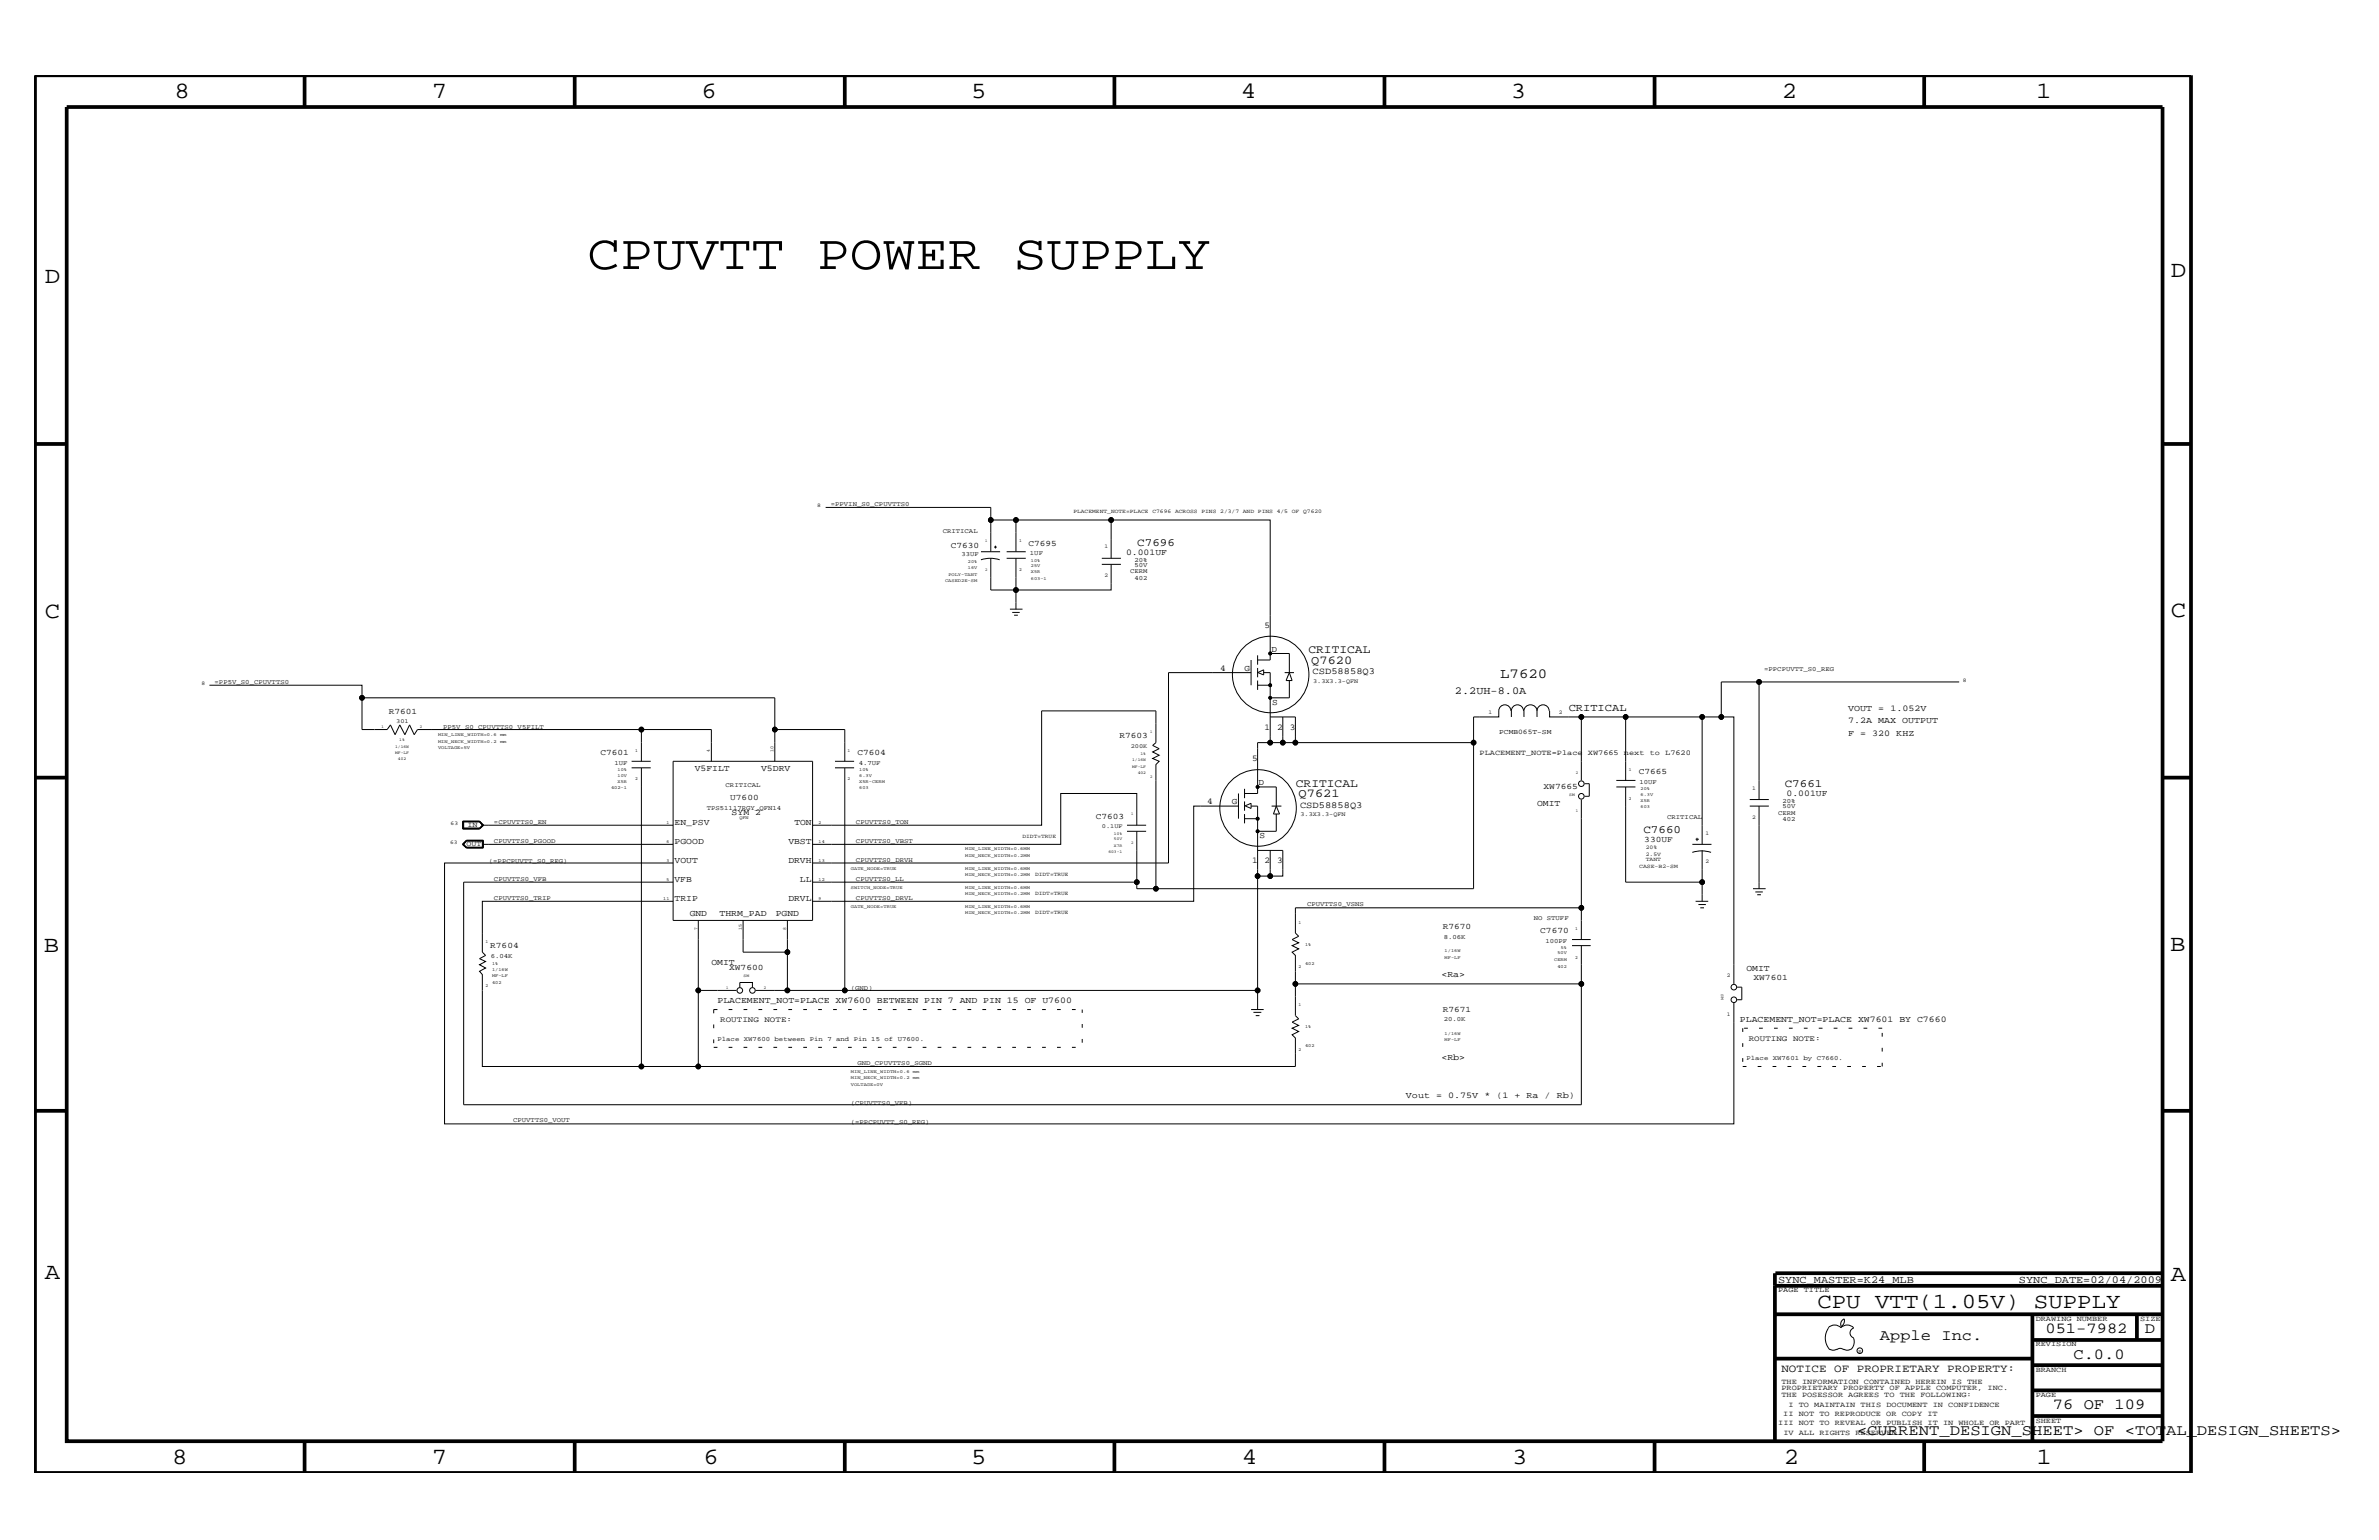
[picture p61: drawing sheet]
<svg xmlns="http://www.w3.org/2000/svg" width="432mm" height="279mm" viewBox="0 0 432 279" stroke-linecap="round" stroke-linejoin="round" font-family="sans-serif">
<defs><g id="words">
<text font-size="9" x="106.6" y="48.8">CPUVTT POWER SUPPLY</text>
<g font-size="4.2">
<text x="31.7" y="17.8">8</text>
<text x="78.4" y="17.8">7</text>
<text x="127.3" y="17.8">6</text>
<text x="176.3" y="17.8">5</text>
<text x="225.2" y="17.8">4</text>
<text x="274.2" y="17.8">3</text>
<text x="323.4" y="17.8">2</text>
<text x="369.6" y="17.8">1</text>
<text x="8.1" y="51.3">D</text>
<text x="394" y="50.3">D</text>
<text x="8.1" y="112.1">C</text>
<text x="394" y="111.9">C</text>
<text x="8" y="172.7">B</text>
<text x="393.9" y="172.5">B</text>
<text x="8.1" y="232">A</text>
<text x="394" y="232.4">A</text>
<text x="31.2" y="265.6">8</text>
<text x="78.4" y="265.6">7</text>
<text x="127.7" y="265.6">6</text>
<text x="176.3" y="265.6">5</text>
<text x="225.4" y="265.6">4</text>
<text x="274.5" y="265.6">3</text>
<text x="323.8" y="265.6">2</text>
<text x="369.7" y="265.6">1</text>
</g>
<text font-size="3.9" x="329.9" y="237.3">CPU VTT(1.05V) SUPPLY</text>
<g font-size="2.8">
<text x="341.2" y="243.1">Apple Inc.</text>
<text x="371.3" y="241.9">051-7982</text>
<text x="389.3" y="241.9">D</text>
<text x="376.3" y="246.5">C.0.0</text>
<text x="372.6" y="255.7">76 OF 109</text>
<text x="337.1" y="260.4">&lt;CURRENT_DESIGN_SHEET&gt; OF &lt;TOTAL_DESIGN_SHEETS&gt;</text>
</g>
<text font-size="2.5" x="272.3" y="123">L7620</text>
<g font-size="2.2">
<text x="238" y="120.4">Q7620</text>
<text x="235.7" y="144.6">Q7621</text>
</g>
<g font-size="2.1">
<text x="237.5" y="118.6">CRITICAL</text>
<text x="235.2" y="142.8">CRITICAL</text>
</g>
<g font-size="2">
<text x="206.4" y="99">C7696</text>
<text x="323.9" y="142.8">C7661</text>
<text x="298.3" y="151.2">C7660</text>
<text x="323.3" y="248.9">NOTICE OF PROPRIETARY PROPERTY:</text>
</g>
<g font-size="1.9">
<text x="264.1" y="125.8">2.2UH-8.0A</text>
<text x="284.7" y="129">CRITICAL</text>
<text x="322.7" y="232.7">SYNC_MASTER=K24_MLB</text>
<text x="366.4" y="232.7">SYNC_DATE=02/04/2009</text>
</g>
<g font-size="1.7">
<text x="238.3" y="122.4">CSD58858Q3</text>
<text x="236" y="146.6">CSD58858Q3</text>
</g>
<g font-size="1.6">
<text x="204.4" y="100.7">0.001UF</text>
<text x="229.5" y="114">5</text>
<text x="230.8" y="118.2">D</text>
<text x="221.5" y="121.7">4</text>
<text x="225.9" y="121.7">G</text>
<text x="230.9" y="127.9">S</text>
<text x="335.4" y="129">VOUT = 1.052V</text>
<text x="335.4" y="131.3">7.2A MAX OUTPUT</text>
<text x="229.5" y="132.4">1</text>
<text x="231.8" y="132.4">2</text>
<text x="234.1" y="132.4">3</text>
<text x="335.4" y="133.5">F = 320 KHZ</text>
<text x="126.1" y="139.9">V5FILT</text>
<text x="138.1" y="139.9">V5DRV</text>
<text x="227.2" y="138.1">5</text>
<text x="228.4" y="142.4">D</text>
<text x="122.4" y="149.7">EN_PSV</text>
<text x="132.8" y="147.9">SYM 2</text>
<text x="144.2" y="149.7">TON</text>
<text x="219.1" y="145.9">4</text>
<text x="223.6" y="145.9">G</text>
<text x="279" y="146.2">OMIT</text>
<text x="324.3" y="144.5">0.001UF</text>
<text x="122.4" y="153.2">PGOOD</text>
<text x="143.1" y="153.2">VBST</text>
<text x="228.6" y="152.1">S</text>
<text x="122.4" y="156.6">VOUT</text>
<text x="122.4" y="160">VFB</text>
<text x="143.1" y="156.6">DRVH</text>
<text x="145.2" y="160">LL</text>
<text x="227.2" y="156.6">1</text>
<text x="229.5" y="156.6">2</text>
<text x="231.8" y="156.6">3</text>
<text x="122.4" y="163.5">TRIP</text>
<text x="125.2" y="166.1">GND</text>
<text x="130.6" y="166.1">THRM_PAD</text>
<text x="140.8" y="166.1">PGND</text>
<text x="143.1" y="163.5">DRVL</text>
<text x="129.1" y="175">OMIT</text>
<text x="261.6" y="177.3">&lt;Ra&gt;</text>
<text x="317" y="176.2">OMIT</text>
<text x="130.2" y="182">PLACEMENT_NOT=PLACE XW7600 BETWEEN PIN 7 AND PIN 15 OF U7600</text>
<text x="315.8" y="185.4">PLACEMENT_NOT=PLACE XW7601 BY C7660</text>
<text x="261.6" y="192.3">&lt;Rb&gt;</text>
<text x="255.2" y="199.2">Vout = 0.75V * (1 + Ra / Rb)</text>
</g>
<g font-size="1.5">
<text x="172.6" y="99.3">C7630</text>
<text x="186.7" y="99">C7695</text>
<text x="70.6" y="129.5">R7601</text>
<text x="109" y="137">C7601</text>
<text x="155.6" y="137">C7604</text>
<text x="203.2" y="134">R7603</text>
<text x="280.2" y="143.2">XW7665</text>
<text x="297.4" y="140.5">C7665</text>
<text x="132.5" y="145.1">U7600</text>
<text x="198.9" y="148.5">C7603</text>
<text x="298.4" y="152.8">330UF</text>
<text x="89" y="172.1">R7604</text>
<text x="261.9" y="168.6">R7670</text>
<text x="279.6" y="169.3">C7670</text>
<text x="132.3" y="176.1">XW7600</text>
<text x="318.3" y="177.8">XW7601</text>
<text x="261.9" y="183.6">R7671</text>
</g>
<g font-size="1.4">
<text x="268.6" y="137">PLACEMENT_NOTE=Place XW7665 next to L7620</text>
<text x="84.7" y="153.5">OUT</text>
<text x="84.8" y="150.1">IN</text>
<text x="130.7" y="185.4">ROUTING NOTE:</text>
<text x="317.4" y="188.9">ROUTING NOTE:</text>
<text x="322.7" y="234.4">PAGE TITLE</text>
<text x="369.5" y="239.6">DRAWING NUMBER</text>
<text x="388.5" y="239.6">SIZE</text>
<text x="369.5" y="244.2">REVISION</text>
<text x="323.3" y="251.1">THE INFORMATION CONTAINED HEREIN IS THE</text>
<text x="369.5" y="248.9">BRANCH</text>
<text x="323.3" y="253.4">THE POSESSOR AGREES TO THE FOLLOWING:</text>
<text x="323.3" y="252.3">PROPRIETARY PROPERTY OF APPLE COMPUTER, INC.</text>
<text x="323.7" y="256.9">II NOT TO REPRODUCE OR COPY IT</text>
<text x="324.6" y="255.2">I TO MAINTAIN THIS DOCUMENT IN CONFIDENCE</text>
<text x="369.5" y="253.4">PAGE</text>
<text x="322.7" y="258.6">III NOT TO REVEAL OR PUBLISH IT IN WHOLE OR PART</text>
<text x="323.7" y="260.4">IV ALL RIGHTS RESERVED</text>
<text x="369.5" y="258.1">SHEET</text>
</g>
<text font-size="1.3" x="272.1" y="133.1">PCMB065T-SM</text>
<g font-size="1.2">
<text x="150.8" y="91.8">=PPVIN_S0_CPUVTTS0</text>
<text x="171.1" y="96.6">CRITICAL</text>
<text x="174.5" y="101">33UF</text>
<text x="186.9" y="100.7">1UF</text>
<text x="205.9" y="101.9">20%</text>
<text x="205.1" y="104">CERM</text>
<text x="205.9" y="102.9">50V</text>
<text x="205.9" y="105.2">402</text>
<text x="38.9" y="124.1">=PP5V_S0_CPUVTTS0</text>
<text x="320.2" y="121.8">=PPCPUVTT_S0_REG</text>
<text x="80.4" y="132.2">PP5V_S0_CPUVTTS0_V5FILT</text>
<text x="111.5" y="138.7">1UF</text>
<text x="131.7" y="142.8">CRITICAL</text>
<text x="155.9" y="138.7">4.7UF</text>
<text x="297.6" y="142.2">10UF</text>
<text x="89.7" y="149.5">=CPUVTTS0_EN</text>
<text x="128.3" y="146.9">TPS51117RGY_QFN14</text>
<text x="155.4" y="149.5">CPUVTTS0_TON</text>
<text x="302.6" y="148.5">CRITICAL</text>
<text x="322.7" y="147.9">CERM</text>
<text x="323.5" y="149">402</text>
<text x="323.5" y="145.7">20%</text>
<text x="323.5" y="146.7">50V</text>
<text x="89.7" y="152.9">CPUVTTS0_PGOOD</text>
<text x="155.4" y="152.9">CPUVTTS0_VBST</text>
<text x="88.7" y="156.6">(=PPCPUVTT_S0_REG)</text>
<text x="89.7" y="159.8">CPUVTTS0_VFB</text>
<text x="155.4" y="159.8">CPUVTTS0_LL</text>
<text x="155.4" y="156.4">CPUVTTS0_DRVH</text>
<text x="89.7" y="163.3">CPUVTTS0_TRIP</text>
<text x="155.4" y="163.3">CPUVTTS0_DRVL</text>
<text x="237.2" y="164.5">CPUVTTS0_VSNS</text>
<text x="278.4" y="167">NO STUFF</text>
<text x="89.1" y="173.8">6.04K</text>
<text x="262" y="170.3">8.06K</text>
<text x="280.5" y="171.1">100PF</text>
<text x="154.4" y="179.7">(GND)</text>
<text x="262" y="185.3">20.0K</text>
<text x="130.2" y="188.9">Place XW7600 between Pin 7 and Pin 15 of U7600.</text>
<text x="155.6" y="193.2">GND_CPUVTTS0_SGND</text>
<text x="317" y="192.3">Place XW7601 by C7660.</text>
<text x="93.1" y="203.7">CPUVTTS0_VOUT</text>
<text x="154.4" y="203.9">(=PPCPUVTT_S0_REG)</text>
<text x="154.4" y="200.4">(CPUVTTS0_VFB)</text>
</g>
<g font-size="1.1">
<text x="238.3" y="123.9">3.3X3.3-QFN</text>
<text x="71.9" y="131.1">301</text>
<text x="205.2" y="135.7">200K</text>
<text x="236.1" y="148.1">3.3X3.3-QFN</text>
<text x="200" y="150.2">0.1UF</text>
</g>
<g font-size="1">
<text x="148.3" y="92.1">8</text>
<text x="194.8" y="93.2">PLACEMENT_NOTE=PLACE C7696 ACROSS PINS 2/3/7 AND PINS 4/5 OF Q7620</text>
<text x="200.5" y="99.5">1</text>
<text x="200.5" y="104.8">2</text>
<text x="36.6" y="124.3">8</text>
<text x="356.3" y="123.7">8</text>
<text x="270.2" y="129.5">1</text>
<text x="283" y="129.5">2</text>
<text x="318" y="143.4">1</text>
<text x="81.8" y="149.7">63</text>
<text x="318" y="148.5">2</text>
<text x="81.7" y="153.2">63</text>
<text x="185.6" y="152">DIDT=TRUE</text>
<text x="298.7" y="155.2">2.5V</text>
<text x="298.7" y="154">20%</text>
<text x="309.5" y="151.4">1</text>
<text x="187.9" y="158.9">DIDT=TRUE</text>
<text x="297.5" y="157.4">CASE-B2-SM</text>
<text x="298.7" y="156.2">TANT</text>
<text x="309.5" y="156.6">2</text>
<text x="187.9" y="162.3">DIDT=TRUE</text>
<text x="187.9" y="165.8">DIDT=TRUE</text>
<text x="313.4" y="177.3">2</text>
<text x="313.4" y="184.3">1</text>
</g>
<text font-size=".9" x="337.3" y="245.4">R</text>
<g font-size=".8">
<text x="178.8" y="98.4">1</text>
<text x="185" y="98.4">1</text>
<text x="187.1" y="101.9">10%</text>
<text x="171.5" y="105.5">CASED2E-SM</text>
<text x="172.1" y="104.4">POLY-TANT</text>
<text x="175.7" y="102.2">20%</text>
<text x="175.7" y="103.3">16V</text>
<text x="178.8" y="103.6">2</text>
<text x="185" y="103.6">2</text>
<text x="187.1" y="104">X5R</text>
<text x="187.1" y="102.9">25V</text>
<text x="187.1" y="105.2">603-1</text>
<text x="69.3" y="132">1</text>
<text x="71.7" y="136.8">MF-LF</text>
<text x="71.7" y="135.7">1/16W</text>
<text x="72.2" y="138">402</text>
<text x="72.5" y="134.5">1%</text>
<text x="76.2" y="132">2</text>
<text x="79.5" y="133.5">MIN_LINE_WIDTH=0.6</text>
<text x="79.5" y="135.8">VOLTAGE=5V</text>
<text x="79.5" y="134.7">MIN_NECK_WIDTH=0.2</text>
<text x="90.8" y="133.5">mm</text>
<text x="90.8" y="134.7">mm</text>
<text x="115.3" y="136.4">1</text>
<text x="128.9" y="136.4" transform="rotate(-90 128.9 136.4)">4</text>
<text x="140.4" y="136.4" transform="rotate(-90 140.4 136.4)">10</text>
<text x="153.8" y="136.4">1</text>
<text x="207" y="137">1%</text>
<text x="208.8" y="133">1</text>
<text x="110.9" y="143.2">402-1</text>
<text x="112.1" y="140.9">10V</text>
<text x="112.1" y="142.1">X5R</text>
<text x="112.1" y="139.9">10%</text>
<text x="115.3" y="141.6">2</text>
<text x="153.8" y="141.6">2</text>
<text x="156" y="139.9">10%</text>
<text x="156" y="142.1">X5R-CERM</text>
<text x="156" y="143.2">603</text>
<text x="156" y="140.9">6.3V</text>
<text x="205.5" y="138.1">1/16W</text>
<text x="205.5" y="139.3">MF-LF</text>
<text x="206.5" y="140.5">402</text>
<text x="208.8" y="141.1">2</text>
<text x="286" y="140.5">2</text>
<text x="295.7" y="139.9">1</text>
<text x="297.8" y="143.4">20%</text>
<text x="121" y="149.5">1</text>
<text x="134.2" y="148.5">QFN</text>
<text x="148.6" y="149.5">2</text>
<text x="205.3" y="147.9">1</text>
<text x="284.8" y="144.5">SM</text>
<text x="286" y="147.3">1</text>
<text x="295.7" y="145.1">2</text>
<text x="297.8" y="145.6">X5R</text>
<text x="297.8" y="144.4">6.3V</text>
<text x="297.8" y="146.7">603</text>
<text x="121" y="152.9">6</text>
<text x="148.6" y="152.9">14</text>
<text x="175.2" y="155.5">MIN_NECK_WIDTH=0.2MM</text>
<text x="175.2" y="154.3">MIN_LINE_WIDTH=0.6MM</text>
<text x="201.2" y="154.8">603-1</text>
<text x="202.2" y="151.4">10%</text>
<text x="202.2" y="153.6">X7R</text>
<text x="202.2" y="152.4">50V</text>
<text x="205.3" y="153.2">2</text>
<text x="121" y="159.8">5</text>
<text x="121" y="156.4">3</text>
<text x="148.6" y="156.4">13</text>
<text x="148.6" y="159.8">12</text>
<text x="154.4" y="161.2">SWITCH_NODE=TRUE</text>
<text x="154.4" y="157.8">GATE_NODE=TRUE</text>
<text x="175.2" y="161.2">MIN_LINE_WIDTH=0.6MM</text>
<text x="175.2" y="157.8">MIN_LINE_WIDTH=0.6MM</text>
<text x="175.2" y="158.9">MIN_NECK_WIDTH=0.2MM</text>
<text x="120.4" y="163.3">11</text>
<text x="148.6" y="163.3">9</text>
<text x="154.4" y="164.7">GATE_NODE=TRUE</text>
<text x="175.2" y="162.3">MIN_NECK_WIDTH=0.2MM</text>
<text x="175.2" y="164.7">MIN_LINE_WIDTH=0.6MM</text>
<text x="175.2" y="165.8">MIN_NECK_WIDTH=0.2MM</text>
<text x="235.7" y="167.6">1</text>
<text x="88.1" y="171.1">1</text>
<text x="126.6" y="168.7" transform="rotate(-90 126.6 168.7)">7</text>
<text x="134.6" y="168.7" transform="rotate(-90 134.6 168.7)">15</text>
<text x="142.7" y="168.7" transform="rotate(-90 142.7 168.7)">8</text>
<text x="236.9" y="171.6">1%</text>
<text x="262.2" y="173.9">MF-LF</text>
<text x="262.2" y="172.7">1/16W</text>
<text x="282.7" y="173.2">50V</text>
<text x="283.3" y="172.2">5%</text>
<text x="285.9" y="168.7">1</text>
<text x="285.9" y="173.9">2</text>
<text x="88.1" y="179.1">2</text>
<text x="89.3" y="175">1%</text>
<text x="89.3" y="178.5">402</text>
<text x="89.3" y="177.3">MF-LF</text>
<text x="89.3" y="176.2">1/16W</text>
<text x="131.8" y="179.4">1</text>
<text x="135" y="177.3">SM</text>
<text x="138.6" y="179.4">2</text>
<text x="235.7" y="175.6">2</text>
<text x="236.9" y="175">402</text>
<text x="282.1" y="174.4">CERM</text>
<text x="282.7" y="175.5">402</text>
<text x="235.7" y="182.6">1</text>
<text x="312.4" y="180.4" transform="rotate(90 312.4 180.4)">SM</text>
<text x="235.7" y="190.6">2</text>
<text x="236.9" y="186.5">1%</text>
<text x="236.9" y="190">402</text>
<text x="262.2" y="187.7">1/16W</text>
<text x="262.2" y="188.9">MF-LF</text>
<text x="154.4" y="197">VOLTAGE=0V</text>
<text x="154.4" y="195.8">MIN_NECK_WIDTH=0.2</text>
<text x="154.4" y="194.7">MIN_LINE_WIDTH=0.6</text>
<text x="165.7" y="195.8">mm</text>
<text x="165.7" y="194.7">mm</text>
</g>
</g></defs>
<g fill="none" stroke="#000" stroke-width=".18">
<path d="M149.9 92.1h29.9v2.2h4.6v5.8M179.8 94.3v5.8M180.4 99.3h.5M180.7 99v.5M184.4 94.3h17.3v7M201.7 94.3h28.8v25.4h-2.2M178 101.6a5.5 5.5 0 0 1 3.4 0M178.1 100.1h3.4M179.8 101.3v5.7h21.9v-4.6M182.7 101.3h3.5M182.7 100.1h3.5M183.3 110.5h2.3"/>
<path d="M183.7 111.1h1.4M184.1 111.6h.6M184.4 101.3v9.2M200 101.3h3.5M200 102.4h3.5M227.1 119.7v4.6M228.3 118.9v1.7M230.5 118.6h3.5v3.4M38 124.3h27.7v2.3h74.9v5.8M65.7 126.6v5.8h4.6l.6-.9 .8 1.8 .9-1.8 .9 1.8 .8-1.8 .9 1.8 .6-.9h40.6v5.7M114.6 139.3h3.5M114.6 138.1h3.5"/>
<path d="M116.4 139.3v54.2h-28.9v-16.7l-.5-.6 1.1-.6-1.1-.6 1.1-.6-1.1-.5 1.1-.6-.6-.6v-9.2h34.7M116.4 132.4h12.7v5.7M122.2 138.1h25.3v28.9h-25.3zM140.6 138.1v-5.7h12.7v5.7M151.6 139.3h3.4M151.6 138.1h3.4M153.3 139.3v40.4h75v-33.5h-1.2M227.1 122h-15v34.6h-64.6M228.3 121.2v1.7M228.3 123.5v1.7M228.3 122l1.1-.5v1l-1.1-.5M228.3 124.3h2.2"/>
<path d="M229.4 122h1.1v12.7h2.3v-4.6M230.5 130.1h4.6v4.6M230.5 134.7h-2.2v9.3h-2.4M232.8 134.7h2.3M233.2 122h1.7M234 122l.5 1.5h-1.1zM234 123.5v3.1h-3.5M267.5 134.7v26.5h-61.2v-10.4M274.2 129a1.1 1.1 0 0 0-1.1-1.1 1.1 1.1 0 0 0-1.1 1.1v1.1h-4.5v4.6h-32.4M276.5 129a1.1 1.1 0 0 0-1.1-1.1 1.1 1.1 0 0 0-1.1 1.1v1.1M279 129a1.19 1.19 0 0 0-1.2-1.1 1.19 1.19 0 0 0-1.2 1.1v1.1M279 129a1.1 1.1 0 0 1 1.1-1.1 1.1 1.1 0 0 1 1.1 1.1"/>
<path d="M279 129v1.1M281.3 129v1.1h13.8M287 130.1v11.5M308.9 130.1h-13.8v11.5M312.4 130.1h-3.5v23.1M319.3 123.7h-6.9v6.4h2.3v48.4M355.6 123.7h-36.3v21.4M83.9 153.2l.8-.8h3v1.5h-3zM84 149h3l.8 .7-.8 .7h-3zM84 149h3M84.1 149v1.3h2.9l.6-.6-.6-.7M84.2 149.1h2.8l.5 .6-.5 .5h-2.8z"/>
<path d="M84.7 152.6h2.8v1.1h-2.8l-.5-.5zM84.7 153.8h3M84.7 152.5h3M84.7 152.5l-.7 .7 .7 .6M84.7 152.5l-.6 .7 .6 .6M87 149l.7 .7-.7 .7M87.5 149.7h34.7M87.5 153.2h34.7M87.6 152.5v1.3M122.2 156.6h-41.5v47.3h234v-21.9M147.5 149.7h41.6v-20.7h20.7v5.7l-.6 .5 1.2 .6-1.2 .6 1.2 .6-1.2 .6 1.2 .5-.6 .6v22.5M204.6 150.8h3.4"/>
<path d="M204.6 149.7h3.4M206.3 149.7v-5.7h-13.8v9.2h-45M224.8 146.2h-8.1v17.3h-69.2M224.8 144v4.5M225.9 146.2l1.2-.5v1l-1-.5M225.9 143.1v1.7M225.9 145.4v1.7M225.9 147.7v1.7M225.9 148.5h2.4M228.3 154.3h4.5v4.6h-2.3M228.3 142.8h3.3v3.4M230.5 154.3v4.6h-2.2"/>
<path d="M230.8 146.2h1.8M231.6 147.7v3.1h-3.3M231.6 146.2l.6 1.5h-1.1zM287 145.1v25.4M287.6 142.2h.9v2.3h-.9M293.4 142.8h3.4M293.4 141.6h3.4M295.1 142.8v17.2h13.8M307.2 154.6a5.5 5.5 0 0 1 3.4 0M307.2 153.2h3.4M307.8 152.3h.6M308 152v.6"/>
<path d="M308.9 154.3v9.2M317.6 146.2h3.5M317.6 145.1h3.5M319.3 146.2v15M122.2 160h-38v40.4h202.8v-21.9h-51.9v-5.2l-.6-.6 1.2-.5-1.2-.6 1.2-.5-1.2-.6 1.2-.6-.6-.6v-4.6h51.9M126.7 167v26.5M126.7 179.7h7M134.3 179.1v-.8h2.3v.8M134.9 167v5.7h8M142.9 167v12.7h-5.7M142.9 179.7h10.4M147.5 160h58.8"/>
<path d="M228.3 179.7v3.5M235.1 178.5v5.8l.6 .6-1.2 .5 1.2 .6-1.2 .5 1.2 .6-1.2 .6 .6 .6v5.2h-118.7M285.3 171.6h3.4M285.3 170.5h3.4M287 171.6v6.9M307.8 163.5h2.2M308.3 164.1h1.3M308.6 164.7h.7M315.3 179.1h.8v2.3h-.8M318.2 161.2h2.3M318.6 161.8h1.4M318.9 162.3h.7"/>
<path d="M227.1 183.2h2.3M227.5 183.7h1.4M227.9 184.3h.7M334.7 239.3l.1 .3a1.19 1.19 0 0 1-.6 1.1M334.8 239.3a1.02 1.02 0 0 0-.6 1.3M331.8 240.9a1.61 1.61 0 0 1 2.4 0M331.9 241a3.1 3.1 0 0 0 .2 3.9M332.1 244.8l.6 .2 .7-.2M333.4 244.9l.6-.3 .7 .3M334.1 240.9a1.61 1.61 0 0 1 2.3 0M334.6 244.8l.7 .2 .6-.2M336.4 242.8l.2 .6a1.95 1.95 0 0 1-.6 1.4"/>
<path d="M336.5 240.9a.93 .93 0 0 0-.7 .9 .93 .93 0 0 0 .7 .9"/>
<circle cx="179.8" cy="94.3" r=".42"/>
<circle cx="184.4" cy="94.3" r=".42"/>
<circle cx="201.7" cy="94.3" r=".42"/>
<circle cx="184.4" cy="107" r=".42"/>
<circle cx="230.5" cy="118.6" r=".25"/>
<circle cx="65.7" cy="126.6" r=".42"/>
<circle cx="116.4" cy="132.4" r=".42"/>
<circle cx="140.6" cy="132.4" r=".42"/>
<circle cx="230.5" cy="134.7" r=".42"/>
<circle cx="230.5" cy="124.3" r=".25"/>
<circle cx="230.5" cy="126.6" r=".25"/>
<circle cx="230.6" cy="122.4" r="6.9"/>
<circle cx="232.8" cy="134.7" r=".42"/>
<circle cx="235.1" cy="134.7" r=".42"/>
<circle cx="267.5" cy="134.7" r=".42"/>
<circle cx="287" cy="130.1" r=".42"/>
<circle cx="295.1" cy="130.1" r=".42"/>
<circle cx="308.9" cy="130.1" r=".42"/>
<circle cx="312.4" cy="130.1" r=".42"/>
<circle cx="319.3" cy="123.7" r=".42"/>
<circle cx="228.3" cy="158.9" r=".42"/>
<circle cx="228.3" cy="148.5" r=".25"/>
<circle cx="228.3" cy="150.8" r=".25"/>
<circle cx="228.3" cy="142.8" r=".25"/>
<circle cx="228.3" cy="146.6" r="6.9"/>
<circle cx="230.5" cy="158.9" r=".42"/>
<circle cx="287" cy="142.2" r=".51"/>
<circle cx="287" cy="144.5" r=".51"/>
<circle cx="126.7" cy="179.7" r=".42"/>
<circle cx="134.3" cy="179.7" r=".51"/>
<circle cx="136.6" cy="179.7" r=".51"/>
<circle cx="142.9" cy="172.7" r=".42"/>
<circle cx="142.9" cy="179.7" r=".42"/>
<circle cx="153.3" cy="179.7" r=".42"/>
<circle cx="206.3" cy="160" r=".42"/>
<circle cx="209.8" cy="161.2" r=".42"/>
<circle cx="228.3" cy="179.7" r=".42"/>
<circle cx="235.1" cy="178.5" r=".42"/>
<circle cx="287" cy="164.7" r=".42"/>
<circle cx="287" cy="178.5" r=".42"/>
<circle cx="308.9" cy="160" r=".42"/>
<circle cx="314.7" cy="179.1" r=".51"/>
<circle cx="116.4" cy="193.5" r=".42"/>
<circle cx="126.7" cy="193.5" r=".42"/>
<circle cx="314.7" cy="181.4" r=".51"/>
<circle cx="337.6" cy="245.1" r=".51"/>
</g>
<g fill="#000">
<circle cx="179.8" cy="94.3" r=".42"/>
<circle cx="184.4" cy="94.3" r=".42"/>
<circle cx="201.7" cy="94.3" r=".42"/>
<circle cx="184.4" cy="107" r=".42"/>
<circle cx="230.5" cy="118.6" r=".25"/>
<circle cx="65.7" cy="126.6" r=".42"/>
<circle cx="116.4" cy="132.4" r=".42"/>
<circle cx="140.6" cy="132.4" r=".42"/>
<circle cx="230.5" cy="134.7" r=".42"/>
<circle cx="230.5" cy="124.3" r=".25"/>
<circle cx="230.5" cy="126.6" r=".25"/>
<circle cx="232.8" cy="134.7" r=".42"/>
<circle cx="235.1" cy="134.7" r=".42"/>
<circle cx="267.5" cy="134.7" r=".42"/>
<circle cx="287" cy="130.1" r=".42"/>
<circle cx="295.1" cy="130.1" r=".42"/>
<circle cx="308.9" cy="130.1" r=".42"/>
<circle cx="312.4" cy="130.1" r=".42"/>
<circle cx="319.3" cy="123.7" r=".42"/>
<circle cx="228.3" cy="158.9" r=".42"/>
<circle cx="228.3" cy="148.5" r=".25"/>
<circle cx="228.3" cy="150.8" r=".25"/>
<circle cx="228.3" cy="142.8" r=".25"/>
<circle cx="230.5" cy="158.9" r=".42"/>
<circle cx="126.7" cy="179.7" r=".42"/>
<circle cx="142.9" cy="172.7" r=".42"/>
<circle cx="142.9" cy="179.7" r=".42"/>
<circle cx="153.3" cy="179.7" r=".42"/>
<circle cx="206.3" cy="160" r=".42"/>
<circle cx="209.8" cy="161.2" r=".42"/>
<circle cx="228.3" cy="179.7" r=".42"/>
<circle cx="235.1" cy="178.5" r=".42"/>
<circle cx="287" cy="164.7" r=".42"/>
<circle cx="287" cy="178.5" r=".42"/>
<circle cx="308.9" cy="160" r=".42"/>
<circle cx="116.4" cy="193.5" r=".42"/>
<circle cx="126.7" cy="193.5" r=".42"/>
</g>
<g fill="none" stroke="#000" stroke-width=".68" stroke-linecap="butt">
<path d="M6.4 13.7h391.3v253.5h-391.3zM12.1 19.4h380.4v242.1h-380.4zM55.3 13.7v5.7M104.3 13.7v5.7M153.3 13.7v5.7M202.3 13.7v5.7M251.3 13.7v5.7M300.3 13.7v5.7M349.3 13.7v5.7M6.4 80.5h5.7M392.5 80.5h5.2M6.4 141.1h5.7"/>
<path d="M392.5 141.1h5.2M6.4 201.5h5.7M392.5 201.5h5.2M322.2 231v30.5M322.2 233.3h70.3M322.2 238.4h70.3M322.2 231h70.3M368.9 238.4v23.1M387.9 238.4v4.7M322.2 246.5h46.7M368.9 256.9h23.6M368.9 252.3h23.6"/>
<path d="M368.9 247.7h23.6M368.9 243.1h23.6M55.3 261.5v5.7M104.3 261.5v5.7M153.3 261.5v5.7M202.3 261.7v5.5M251.3 261.5v5.7M300.3 261.5v5.7M349.3 261.5v5.7"/>
</g>
<path d="M129.5 190h66.9v-6.8M129.5 183.2v6.8M129.5 183.2h66.9M316.3 193.5h25.3M316.3 186.5v7M341.6 186.5h-25.3M341.6 193.5v-7" fill="none" stroke="#000" stroke-width=".18" stroke-dasharray=".7 2" stroke-linecap="butt"/>
<use href="#words"/>
</svg>
